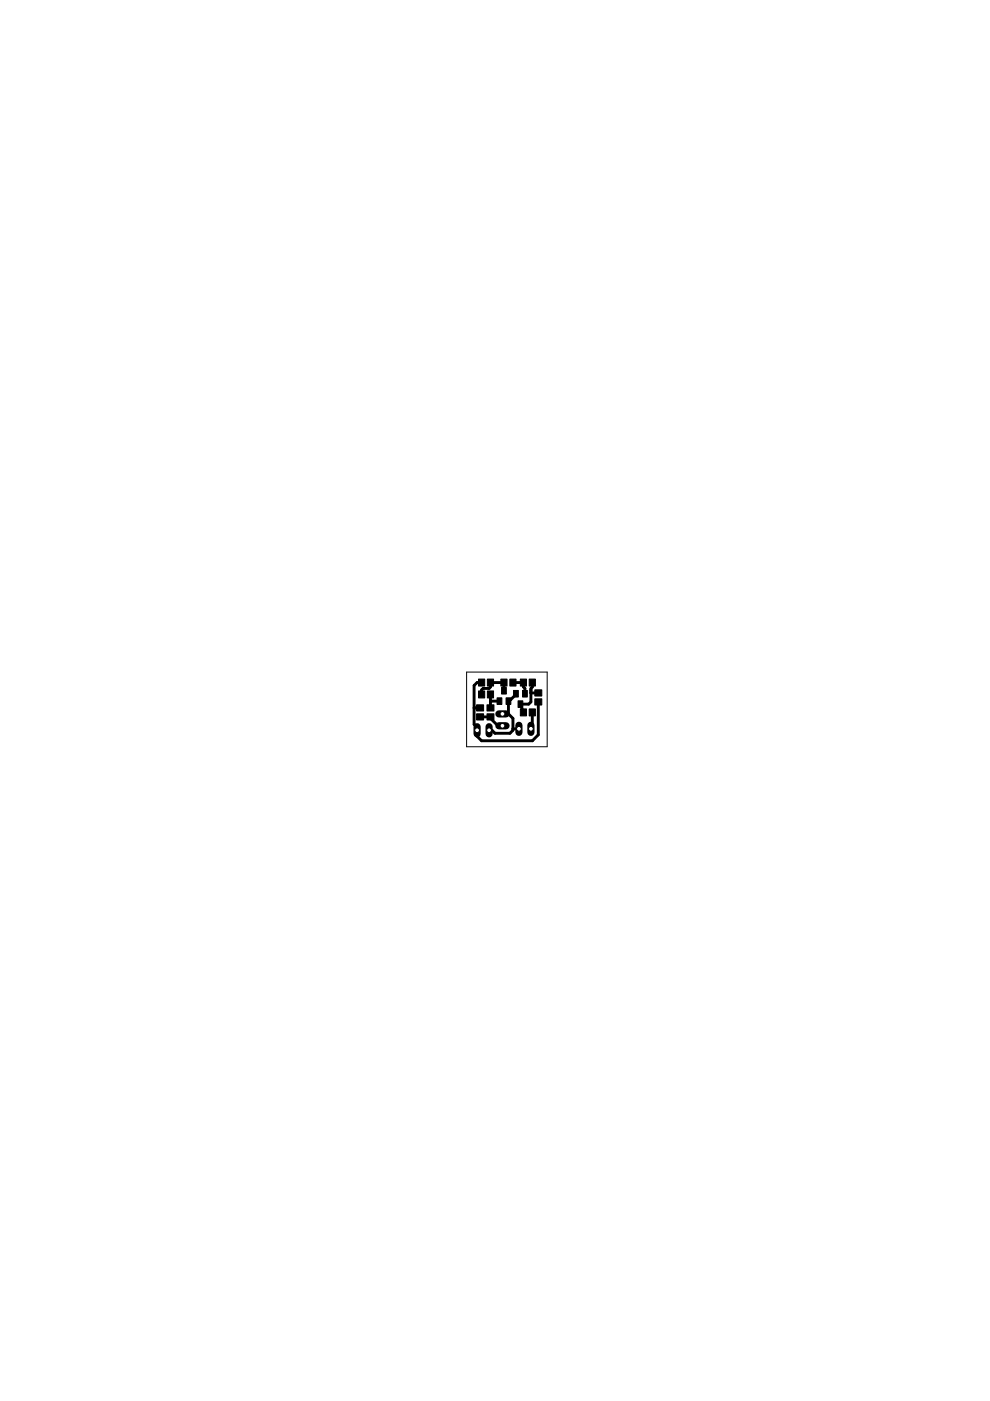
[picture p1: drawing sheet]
<svg xmlns="http://www.w3.org/2000/svg" width="210mm" height="297mm" viewBox="0 0 210 297" stroke-linecap="round" stroke-linejoin="round" font-family="sans-serif">
<g fill="#000" stroke="#000" stroke-width=".21">
<path d="M101 149.4h1.5v1.3h-1.5zM101 151.3h1.5v1.4h-1.5zM101.5 144h1.3v1.5h-1.3zM101.5 146.5h1.3v1.5h-1.3zM103.3 149.4h1.4v1.3h-1.4zM103.3 151.3h1.4v1.4h-1.4zM103.3 144h1.3v1.5h-1.3zM103.3 146.5h1.3v1.5h-1.3zM105.4 148h1v1.4h-1zM106.2 144h1.3v1.5h-1.3zM106.3 145.8h1.1v1.4h-1.1zM107.3 148h1v1.4h-1z"/>
<path d="M108.1 144h1.3v1.5h-1.3zM108.9 146.4h1v1.4h-1zM109.8 148.6h1v1.4h-1zM110.3 150.3h1.3v1.5h-1.3zM110.3 144h1.3v1.5h-1.3zM110.8 146.4h1v1.4h-1zM112.2 150.3h1.3v1.5h-1.3zM112.2 144h1.3v1.5h-1.3zM113.4 148.2h1.5v1.3h-1.5zM113.4 146.3h1.5v1.3h-1.5z"/>
</g>
<g fill="none" stroke="#000" stroke-width=".61">
<path d="M100.5 150.1h1.3M101.8 152h2.2v.3l1.6 1.6h.9M102.1 144.7h-.9l-.7 .6v8.3l.7 .6v1.9l.9 1h10.8l1.2-1.3v-7M104 144.4v1.2l-.3 .4h-1.3l-.3 .3v.9M104 147.2v2.9M104 150.1h.1M104 144.7h2.8v1.8M105.9 148.7h-1.7l-.2 .1M106.5 151.4h1.3M106.8 146.5h.1M107.8 151.4l1 .9v2.5l-.7 .7h-3.2l-.6-.7h-.6M108.8 144.7h2.2v.9l.3 .4v1.1"/>
<path d="M108.8 154.5h1.2M109.4 147.1l.2 .1h-.2l-1.6 1.5v2.7M111 151v.1M111.3 147.1h.1M112.6 146.3l-.1 .6h1.6M112.9 144.7v1l-.3 .3v2.8l-.5 .5h-1.8l.7 1.7M112.9 151v3.2l-.3 .3"/>
</g>
<path d="M103.7 154.1v1.5" fill="none" stroke="#000" stroke-width="1.5"/>
<circle cx="103.7" cy="154.8" r=".51" fill="#fff" stroke="#000" stroke-width=".21"/>
<path d="M101.2 154.1v1.5" fill="none" stroke="#000" stroke-width="1.5"/>
<circle cx="101.2" cy="154.8" r=".51" fill="#fff" stroke="#000" stroke-width=".21"/>
<path d="M105.8 151.4h1.5" fill="none" stroke="#000" stroke-width="1.5"/>
<circle cx="106.5" cy="151.4" r=".51" fill="#fff" stroke="#000" stroke-width=".21"/>
<path d="M105.8 153.9h1.5" fill="none" stroke="#000" stroke-width="1.5"/>
<circle cx="106.5" cy="153.9" r=".51" fill="#fff" stroke="#000" stroke-width=".21"/>
<path d="M112.6 153.8v1.5" fill="none" stroke="#000" stroke-width="1.5"/>
<circle cx="112.6" cy="154.5" r=".51" fill="#fff" stroke="#000" stroke-width=".21"/>
<path d="M110 153.8v1.5" fill="none" stroke="#000" stroke-width="1.5"/>
<circle cx="110" cy="154.5" r=".51" fill="#fff" stroke="#000" stroke-width=".21"/>
<path d="M98.9 142.5h17.1v15.8h-17.1z" fill="none" stroke="#000" stroke-width=".21"/>
</svg>
